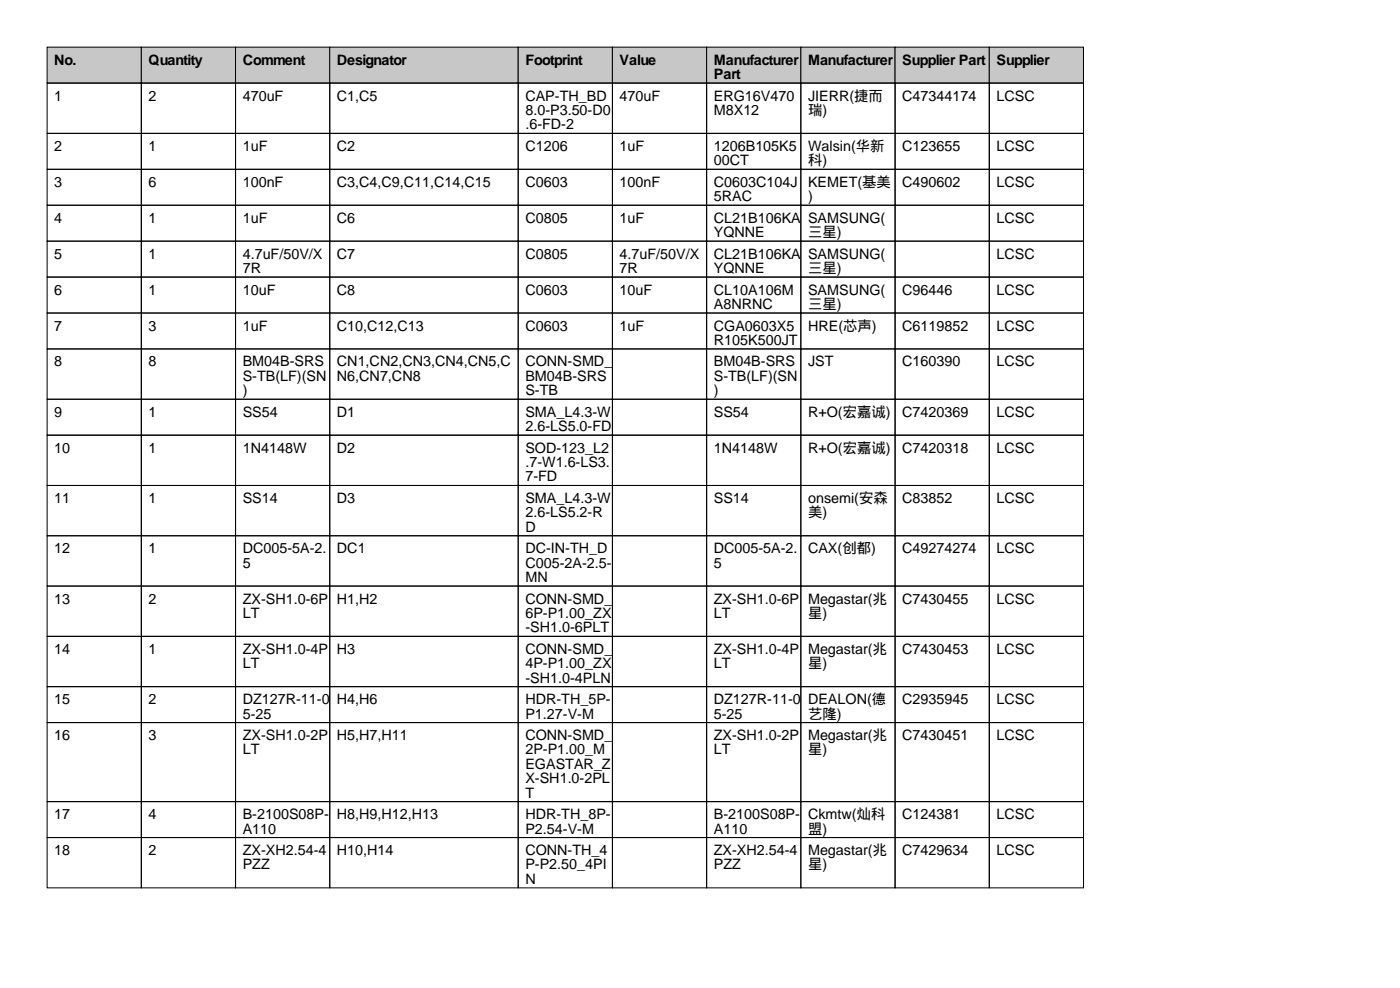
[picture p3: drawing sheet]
<svg xmlns="http://www.w3.org/2000/svg" width="297mm" height="210mm" viewBox="0 0 297 210" stroke-linecap="round" stroke-linejoin="round" font-family="sans-serif">
<defs><g id="words">
<g font-size="3">
<text x="11.5" y="13.7">No.</text>
<text x="31.5" y="13.7">Quantity</text>
<text x="51.5" y="13.7">Comment</text>
<text x="71.5" y="13.7">Designator</text>
<text x="111.5" y="13.7">Footprint</text>
<text x="131.5" y="13.7">Value</text>
<text x="151.5" y="13.7">Manufacturer</text>
<text x="151.5" y="16.8">Part</text>
<text x="171.5" y="13.7">Manufacturer</text>
<text x="191.5" y="13.7">Supplier Part</text>
<text x="211.5" y="13.7">Supplier</text>
<text x="11.5" y="21.3">1</text>
<text x="31.5" y="21.3">2</text>
<text x="51.5" y="21.3">470uF</text>
<text x="71.5" y="21.3">C1,C5</text>
<text x="111.5" y="21.3">CAP-TH_BD</text>
<text x="131.5" y="21.3">470uF</text>
<text x="151.5" y="21.3">ERG16V470</text>
<text x="171.5" y="21.3">JIERR(捷而</text>
<text x="191.5" y="21.3">C47344174</text>
<text x="211.5" y="21.3">LCSC</text>
<text x="111.5" y="24.4">8.0-P3.50-D0</text>
<text x="111.5" y="27.4">.6-FD-2</text>
<text x="151.5" y="24.4">M8X12</text>
<text x="171.5" y="24.4">瑞)</text>
<text x="11.5" y="32">2</text>
<text x="31.5" y="32">1</text>
<text x="51.5" y="32">1uF</text>
<text x="71.5" y="32">C2</text>
<text x="111.5" y="32">C1206</text>
<text x="131.5" y="32">1uF</text>
<text x="151.5" y="32">1206B105K5</text>
<text x="151.5" y="35.1">00CT</text>
<text x="171.5" y="32">Walsin(华新</text>
<text x="171.5" y="35.1">科)</text>
<text x="191.5" y="32">C123655</text>
<text x="211.5" y="32">LCSC</text>
<text x="11.5" y="39.6">3</text>
<text x="31.5" y="39.6">6</text>
<text x="51.5" y="39.6">100nF</text>
<text x="71.5" y="39.6">C3,C4,C9,C11,C14,C15</text>
<text x="111.5" y="39.6">C0603</text>
<text x="131.5" y="39.6">100nF</text>
<text x="151.5" y="39.6">C0603C104J</text>
<text x="171.5" y="39.6">KEMET(基美</text>
<text x="191.5" y="39.6">C490602</text>
<text x="211.5" y="39.6">LCSC</text>
<text x="11.5" y="47.2">4</text>
<text x="31.5" y="47.2">1</text>
<text x="51.5" y="47.2">1uF</text>
<text x="71.5" y="47.2">C6</text>
<text x="111.5" y="47.2">C0805</text>
<text x="131.5" y="47.2">1uF</text>
<text x="151.5" y="42.7">5RAC</text>
<text x="151.5" y="47.2">CL21B106KA</text>
<text x="171.5" y="42.7">)</text>
<text x="171.5" y="47.2">SAMSUNG(</text>
<text x="211.5" y="47.2">LCSC</text>
<text x="151.5" y="50.3">YQNNE</text>
<text x="171.5" y="50.3">三星)</text>
<text x="11.5" y="54.9">5</text>
<text x="31.5" y="54.9">1</text>
<text x="51.5" y="54.9">4.7uF/50V/X</text>
<text x="51.5" y="57.9">7R</text>
<text x="71.5" y="54.9">C7</text>
<text x="111.5" y="54.9">C0805</text>
<text x="131.5" y="54.9">4.7uF/50V/X</text>
<text x="131.5" y="57.9">7R</text>
<text x="151.5" y="54.9">CL21B106KA</text>
<text x="151.5" y="57.9">YQNNE</text>
<text x="171.5" y="54.9">SAMSUNG(</text>
<text x="171.5" y="57.9">三星)</text>
<text x="211.5" y="54.9">LCSC</text>
<text x="11.5" y="62.5">6</text>
<text x="31.5" y="62.5">1</text>
<text x="51.5" y="62.5">10uF</text>
<text x="71.5" y="62.5">C8</text>
<text x="111.5" y="62.5">C0603</text>
<text x="131.5" y="62.5">10uF</text>
<text x="151.5" y="62.5">CL10A106M</text>
<text x="151.5" y="65.5">A8NRNC</text>
<text x="171.5" y="62.5">SAMSUNG(</text>
<text x="171.5" y="65.5">三星)</text>
<text x="191.5" y="62.5">C96446</text>
<text x="211.5" y="62.5">LCSC</text>
<text x="11.5" y="70.1">7</text>
<text x="31.5" y="70.1">3</text>
<text x="51.5" y="70.1">1uF</text>
<text x="71.5" y="70.1">C10,C12,C13</text>
<text x="111.5" y="70.1">C0603</text>
<text x="131.5" y="70.1">1uF</text>
<text x="151.5" y="70.1">CGA0603X5</text>
<text x="171.5" y="70.1">HRE(芯声)</text>
<text x="191.5" y="70.1">C6119852</text>
<text x="211.5" y="70.1">LCSC</text>
<text x="11.5" y="77.7">8</text>
<text x="31.5" y="77.7">8</text>
<text x="51.5" y="77.7">BM04B-SRS</text>
<text x="71.5" y="77.7">CN1,CN2,CN3,CN4,CN5,C</text>
<text x="111.5" y="77.7">CONN-SMD_</text>
<text x="151.5" y="73.2">R105K500JT</text>
<text x="151.5" y="77.7">BM04B-SRS</text>
<text x="171.5" y="77.7">JST</text>
<text x="191.5" y="77.7">C160390</text>
<text x="211.5" y="77.7">LCSC</text>
<text x="51.5" y="80.8">S-TB(LF)(SN</text>
<text x="51.5" y="83.8">)</text>
<text x="71.5" y="80.8">N6,CN7,CN8</text>
<text x="111.5" y="80.8">BM04B-SRS</text>
<text x="111.5" y="83.8">S-TB</text>
<text x="151.5" y="80.8">S-TB(LF)(SN</text>
<text x="151.5" y="83.8">)</text>
<text x="11.5" y="88.4">9</text>
<text x="31.5" y="88.4">1</text>
<text x="51.5" y="88.4">SS54</text>
<text x="71.5" y="88.4">D1</text>
<text x="111.5" y="88.4">SMA_L4.3-W</text>
<text x="151.5" y="88.4">SS54</text>
<text x="171.5" y="88.4">R+O(宏嘉诚)</text>
<text x="191.5" y="88.4">C7420369</text>
<text x="211.5" y="88.4">LCSC</text>
<text x="111.5" y="91.4">2.6-LS5.0-FD</text>
<text x="11.5" y="96">10</text>
<text x="31.5" y="96">1</text>
<text x="51.5" y="96">1N4148W</text>
<text x="71.5" y="96">D2</text>
<text x="111.5" y="96">SOD-123_L2</text>
<text x="111.5" y="99.1">.7-W1.6-LS3.</text>
<text x="151.5" y="96">1N4148W</text>
<text x="171.5" y="96">R+O(宏嘉诚)</text>
<text x="191.5" y="96">C7420318</text>
<text x="211.5" y="96">LCSC</text>
<text x="11.5" y="106.7">11</text>
<text x="31.5" y="106.7">1</text>
<text x="51.5" y="106.7">SS14</text>
<text x="71.5" y="106.7">D3</text>
<text x="111.5" y="102.1">7-FD</text>
<text x="111.5" y="106.7">SMA_L4.3-W</text>
<text x="151.5" y="106.7">SS14</text>
<text x="171.5" y="106.7">onsemi(安森</text>
<text x="191.5" y="106.7">C83852</text>
<text x="211.5" y="106.7">LCSC</text>
<text x="111.5" y="109.7">2.6-LS5.2-R</text>
<text x="111.5" y="112.8">D</text>
<text x="171.5" y="109.7">美)</text>
<text x="11.5" y="117.4">12</text>
<text x="31.5" y="117.4">1</text>
<text x="51.5" y="117.4">DC005-5A-2.</text>
<text x="71.5" y="117.4">DC1</text>
<text x="111.5" y="117.4">DC-IN-TH_D</text>
<text x="151.5" y="117.4">DC005-5A-2.</text>
<text x="171.5" y="117.4">CAX(创都)</text>
<text x="191.5" y="117.4">C49274274</text>
<text x="211.5" y="117.4">LCSC</text>
<text x="51.5" y="120.4">5</text>
<text x="111.5" y="120.4">C005-2A-2.5-</text>
<text x="111.5" y="123.4">MN</text>
<text x="151.5" y="120.4">5</text>
<text x="11.5" y="128">13</text>
<text x="31.5" y="128">2</text>
<text x="51.5" y="128">ZX-SH1.0-6P</text>
<text x="51.5" y="131.1">LT</text>
<text x="71.5" y="128">H1,H2</text>
<text x="111.5" y="128">CONN-SMD_</text>
<text x="111.5" y="131.1">6P-P1.00_ZX</text>
<text x="151.5" y="128">ZX-SH1.0-6P</text>
<text x="151.5" y="131.1">LT</text>
<text x="171.5" y="128">Megastar(兆</text>
<text x="171.5" y="131.1">星)</text>
<text x="191.5" y="128">C7430455</text>
<text x="211.5" y="128">LCSC</text>
<text x="111.5" y="134.1">-SH1.0-6PLT</text>
<text x="11.5" y="138.7">14</text>
<text x="31.5" y="138.7">1</text>
<text x="51.5" y="138.7">ZX-SH1.0-4P</text>
<text x="51.5" y="141.7">LT</text>
<text x="71.5" y="138.7">H3</text>
<text x="111.5" y="138.7">CONN-SMD_</text>
<text x="111.5" y="141.7">4P-P1.00_ZX</text>
<text x="151.5" y="138.7">ZX-SH1.0-4P</text>
<text x="151.5" y="141.7">LT</text>
<text x="171.5" y="138.7">Megastar(兆</text>
<text x="171.5" y="141.7">星)</text>
<text x="191.5" y="138.7">C7430453</text>
<text x="211.5" y="138.7">LCSC</text>
<text x="11.5" y="149.4">15</text>
<text x="31.5" y="149.4">2</text>
<text x="51.5" y="149.4">DZ127R-11-0</text>
<text x="71.5" y="149.4">H4,H6</text>
<text x="111.5" y="144.8">-SH1.0-4PLN</text>
<text x="111.5" y="149.4">HDR-TH_5P-</text>
<text x="151.5" y="149.4">DZ127R-11-0</text>
<text x="171.5" y="149.4">DEALON(德</text>
<text x="191.5" y="149.4">C2935945</text>
<text x="211.5" y="149.4">LCSC</text>
<text x="51.5" y="152.4">5-25</text>
<text x="111.5" y="152.4">P1.27-V-M</text>
<text x="151.5" y="152.4">5-25</text>
<text x="171.5" y="152.4">艺隆)</text>
<text x="11.5" y="157">16</text>
<text x="31.5" y="157">3</text>
<text x="51.5" y="157">ZX-SH1.0-2P</text>
<text x="51.5" y="160">LT</text>
<text x="71.5" y="157">H5,H7,H11</text>
<text x="111.5" y="157">CONN-SMD_</text>
<text x="111.5" y="160">2P-P1.00_M</text>
<text x="151.5" y="157">ZX-SH1.0-2P</text>
<text x="151.5" y="160">LT</text>
<text x="171.5" y="157">Megastar(兆</text>
<text x="171.5" y="160">星)</text>
<text x="191.5" y="157">C7430451</text>
<text x="211.5" y="157">LCSC</text>
<text x="111.5" y="163.1">EGASTAR_Z</text>
<text x="111.5" y="166.1">X-SH1.0-2PL</text>
<text x="11.5" y="173.7">17</text>
<text x="31.5" y="173.7">4</text>
<text x="51.5" y="173.7">B-2100S08P-</text>
<text x="71.5" y="173.7">H8,H9,H12,H13</text>
<text x="111.5" y="169.2">T</text>
<text x="111.5" y="173.7">HDR-TH_8P-</text>
<text x="151.5" y="173.7">B-2100S08P-</text>
<text x="171.5" y="173.7">Ckmtw(灿科</text>
<text x="191.5" y="173.7">C124381</text>
<text x="211.5" y="173.7">LCSC</text>
<text x="51.5" y="176.8">A110</text>
<text x="111.5" y="176.8">P2.54-V-M</text>
<text x="151.5" y="176.8">A110</text>
<text x="171.5" y="176.8">盟)</text>
<text x="11.5" y="181.4">18</text>
<text x="31.5" y="181.4">2</text>
<text x="51.5" y="181.4">ZX-XH2.54-4</text>
<text x="51.5" y="184.4">PZZ</text>
<text x="71.5" y="181.4">H10,H14</text>
<text x="111.5" y="181.4">CONN-TH_4</text>
<text x="111.5" y="184.4">P-P2.50_4PI</text>
<text x="151.5" y="181.4">ZX-XH2.54-4</text>
<text x="151.5" y="184.4">PZZ</text>
<text x="171.5" y="181.4">Megastar(兆</text>
<text x="171.5" y="184.4">星)</text>
<text x="191.5" y="181.4">C7429634</text>
<text x="211.5" y="181.4">LCSC</text>
<text x="111.5" y="187.5">N</text>
</g>
</g></defs>
<g fill="#c7c7c7" stroke="#000" stroke-width=".21">
<path d="M10 10h20v7.6h-20z"/>
<path d="M30 10h20v7.6h-20z"/>
<path d="M50 10h20v7.6h-20z"/>
<path d="M70 10h40v7.6h-40z"/>
<path d="M110 10h20v7.6h-20z"/>
<path d="M130 10h20v7.6h-20z"/>
<path d="M150 10h20v7.6h-20z"/>
<path d="M170 10h20v7.6h-20z"/>
<path d="M190 10h20v7.6h-20z"/>
<path d="M210 10h20v7.6h-20z"/>
</g>
<g fill="none" stroke="#000" stroke-width=".21">
<path d="M10 17.6h20v10.7h-20zM30 17.6h20v10.7h-20zM50 17.6h20v10.7h-20zM70 17.6h40v10.7h-40zM110 17.6h20v10.7h-20zM130 17.6h20v10.7h-20zM150 17.6h20v10.7h-20zM170 17.6h20v10.7h-20zM190 17.6h20v10.7h-20zM210 17.6h20v10.7h-20zM10 28.3h20v7.6h-20zM10 35.9h20v7.6h-20z"/>
<path d="M30 28.3h20v7.6h-20zM30 35.9h20v7.6h-20zM50 28.3h20v7.6h-20zM50 35.9h20v7.6h-20zM70 28.3h40v7.6h-40zM70 35.9h40v7.6h-40zM110 28.3h20v7.6h-20zM110 35.9h20v7.6h-20zM130 28.3h20v7.6h-20zM130 35.9h20v7.6h-20zM150 28.3h20v7.6h-20zM150 35.9h20v7.6h-20z"/>
<path d="M170 28.3h20v7.6h-20zM170 35.9h20v7.6h-20zM190 28.3h20v7.6h-20zM190 35.9h20v7.6h-20zM210 28.3h20v7.6h-20zM210 35.9h20v7.6h-20zM10 43.5h20v7.6h-20zM10 51.1h20v7.7h-20zM10 58.8h20v7.6h-20zM30 43.5h20v7.6h-20zM30 51.1h20v7.7h-20zM30 58.8h20v7.6h-20z"/>
<path d="M50 43.5h20v7.6h-20zM50 51.1h20v7.7h-20zM50 58.8h20v7.6h-20zM70 43.5h40v7.6h-40zM70 51.1h40v7.7h-40zM70 58.8h40v7.6h-40zM110 43.5h20v7.6h-20zM110 51.1h20v7.7h-20zM110 58.8h20v7.6h-20zM130 43.5h20v7.6h-20zM130 51.1h20v7.7h-20zM130 58.8h20v7.6h-20z"/>
<path d="M150 43.5h20v7.6h-20zM150 51.1h20v7.7h-20zM150 58.8h20v7.6h-20zM170 43.5h20v7.6h-20zM170 51.1h20v7.7h-20zM170 58.8h20v7.6h-20zM190 43.5h20v7.6h-20zM190 51.1h20v7.7h-20zM190 58.8h20v7.6h-20zM210 43.5h20v7.6h-20zM210 51.1h20v7.7h-20zM210 58.8h20v7.6h-20z"/>
<path d="M10 66.4h20v7.6h-20zM10 74h20v10.7h-20zM30 66.4h20v7.6h-20zM30 74h20v10.7h-20zM50 66.4h20v7.6h-20zM50 74h20v10.7h-20zM70 66.4h40v7.6h-40zM70 74h40v10.7h-40zM110 66.4h20v7.6h-20zM110 74h20v10.7h-20zM130 66.4h20v7.6h-20zM130 74h20v10.7h-20z"/>
<path d="M150 66.4h20v7.6h-20zM150 74h20v10.7h-20zM170 66.4h20v7.6h-20zM170 74h20v10.7h-20zM190 66.4h20v7.6h-20zM190 74h20v10.7h-20zM210 66.4h20v7.6h-20zM210 74h20v10.7h-20zM10 84.7h20v7.6h-20zM10 92.3h20v10.7h-20zM30 84.7h20v7.6h-20zM30 92.3h20v10.7h-20z"/>
<path d="M50 84.7h20v7.6h-20zM50 92.3h20v10.7h-20zM70 84.7h40v7.6h-40zM70 92.3h40v10.7h-40zM110 84.7h20v7.6h-20zM110 92.3h20v10.7h-20zM130 84.7h20v7.6h-20zM130 92.3h20v10.7h-20zM150 84.7h20v7.6h-20zM150 92.3h20v10.7h-20zM170 84.7h20v7.6h-20zM170 92.3h20v10.7h-20z"/>
<path d="M190 84.7h20v7.6h-20zM190 92.3h20v10.7h-20zM210 84.7h20v7.6h-20zM210 92.3h20v10.7h-20zM10 103h20v10.6h-20zM10 113.6h20v10.7h-20zM30 103h20v10.6h-20zM30 113.6h20v10.7h-20zM50 103h20v10.6h-20zM50 113.6h20v10.7h-20zM70 103h40v10.6h-40zM70 113.6h40v10.7h-40z"/>
<path d="M110 103h20v10.6h-20zM110 113.6h20v10.7h-20zM130 103h20v10.6h-20zM130 113.6h20v10.7h-20zM150 103h20v10.6h-20zM150 113.6h20v10.7h-20zM170 103h20v10.6h-20zM170 113.6h20v10.7h-20zM190 103h20v10.6h-20zM190 113.6h20v10.7h-20zM210 103h20v10.6h-20zM210 113.6h20v10.7h-20z"/>
<path d="M10 124.3h20v10.7h-20zM10 135h20v10.6h-20zM30 124.3h20v10.7h-20zM30 135h20v10.6h-20zM50 124.3h20v10.7h-20zM50 135h20v10.6h-20zM70 124.3h40v10.7h-40zM70 135h40v10.6h-40zM110 124.3h20v10.7h-20zM110 135h20v10.6h-20zM130 124.3h20v10.7h-20zM130 135h20v10.6h-20z"/>
<path d="M150 124.3h20v10.7h-20zM150 135h20v10.6h-20zM170 124.3h20v10.7h-20zM170 135h20v10.6h-20zM190 124.3h20v10.7h-20zM190 135h20v10.6h-20zM210 124.3h20v10.7h-20zM210 135h20v10.6h-20zM10 145.6h20v7.7h-20zM10 153.3h20v16.7h-20zM30 145.6h20v7.7h-20zM30 153.3h20v16.7h-20z"/>
<path d="M50 145.6h20v7.7h-20zM50 153.3h20v16.7h-20zM70 145.6h40v7.7h-40zM70 153.3h40v16.7h-40zM110 145.6h20v7.7h-20zM110 153.3h20v16.7h-20zM130 145.6h20v7.7h-20zM130 153.3h20v16.7h-20zM150 145.6h20v7.7h-20zM150 153.3h20v16.7h-20zM170 145.6h20v7.7h-20zM170 153.3h20v16.7h-20z"/>
<path d="M190 145.6h20v7.7h-20zM190 153.3h20v16.7h-20zM210 145.6h20v7.7h-20zM210 153.3h20v16.7h-20zM10 170h20v7.6h-20zM10 177.6h20v10.7h-20zM30 170h20v7.6h-20zM30 177.6h20v10.7h-20zM50 170h20v7.6h-20zM50 177.6h20v10.7h-20zM70 170h40v7.6h-40zM70 177.6h40v10.7h-40z"/>
<path d="M110 170h20v7.6h-20zM110 177.6h20v10.7h-20zM130 170h20v7.6h-20zM130 177.6h20v10.7h-20zM150 170h20v7.6h-20zM150 177.6h20v10.7h-20zM170 170h20v7.6h-20zM170 177.6h20v10.7h-20zM190 170h20v7.6h-20zM190 177.6h20v10.7h-20zM210 170h20v7.6h-20zM210 177.6h20v10.7h-20z"/>
</g>
<use href="#words"/>
</svg>
